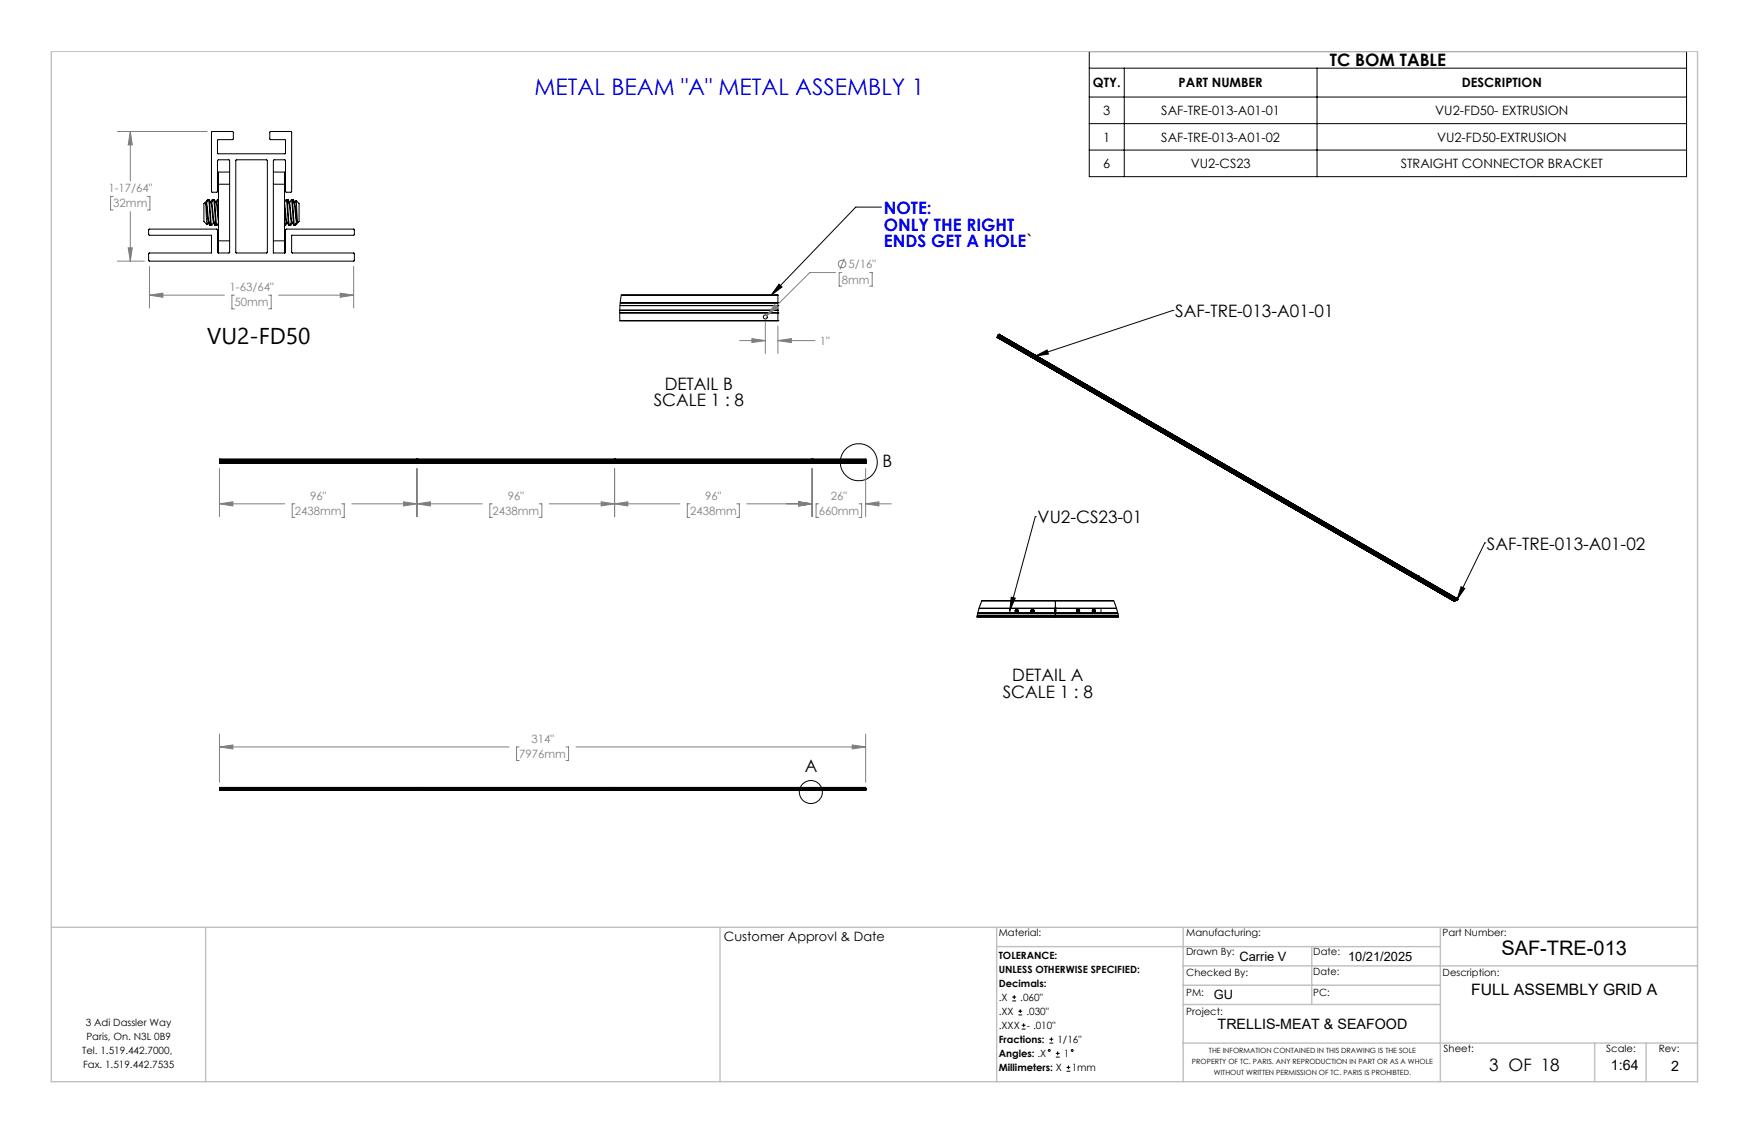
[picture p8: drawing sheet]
<svg xmlns="http://www.w3.org/2000/svg" width="432mm" height="279mm" viewBox="0 0 432 279" stroke-linecap="round" stroke-linejoin="round" font-family="sans-serif">
<defs><g id="words">
<text font-size="5.6" fill="#00f" x="132" y="23.5">METAL BEAM &quot;A&quot; METAL ASSEMBLY 1</text>
<text font-size="5.6" x="51.2" y="84.8">VU2-FD50</text>
<text font-size="4.9" x="370.7" y="235.8">SAF-TRE-013</text>
<g font-size="4.2">
<text x="328.3" y="16.3">TC BOM TABLE</text>
<text x="290.1" y="78.2">SAF-TRE-013-A01-01</text>
<text x="161.4" y="100.3">SCALE 1 : 8</text>
<text x="164.1" y="96.2">DETAIL B</text>
<text x="217.8" y="115.3">B</text>
<text x="256.2" y="129.1">VU2-CS23-01</text>
<text x="367.1" y="135.7">SAF-TRE-013-A01-02</text>
<text x="249.9" y="168">DETAIL A</text>
<text x="247.6" y="172.2">SCALE 1 : 8</text>
<text x="198.7" y="190.6">A</text>
<text x="367.6" y="264.2">3 OF 18</text>
</g>
<g font-size="4.2" fill="#00f">
<text x="218.2" y="52.7">NOTE:</text>
<text x="218.2" y="56.9">ONLY THE RIGHT</text>
<text x="218.2" y="61.1">ENDS GET A HOLE`</text>
</g>
<text font-size="3.9" x="363.2" y="245.6">FULL ASSEMBLY GRID A</text>
<g font-size="3.5">
<text x="300.6" y="253.9">TRELLIS-MEAT &amp; SEAFOOD</text>
<text x="397.7" y="264.2">1:64</text>
<text x="412.6" y="264.3">2</text>
</g>
<g font-size="3.2">
<text x="269.8" y="21.6">QTY.</text>
<text x="291" y="21.6">PART NUMBER</text>
<text x="360.9" y="21.6">DESCRIPTION</text>
<text x="272.4" y="28.4">3</text>
<text x="286.7" y="28.4">SAF-TRE-013-A01-01</text>
<text x="354.4" y="28.4">VU2-FD50- EXTRUSION</text>
<text x="272.4" y="35">1</text>
<text x="286.7" y="35">SAF-TRE-013-A01-02</text>
<text x="354.8" y="35">VU2-FD50-EXTRUSION</text>
<text x="272.4" y="41.5">6</text>
<text x="294" y="41.5">VU2-CS23</text>
<text x="345.8" y="41.5">STRAIGHT CONNECTOR BRACKET</text>
<text x="178.7" y="232.3">Customer Approvl &amp; Date</text>
<text x="306" y="237.1">Carrie V</text>
<text x="332.8" y="237.1">10/21/2025</text>
<text x="299.7" y="246.6">GU</text>
</g>
<g font-size="2.8" fill="#808080">
<text x="26.7" y="47.4">1-17/64&quot;</text>
<text x="28" y="51.2">32mm</text>
<text x="56.7" y="71.8">1-63/64&quot;</text>
<text x="207.8" y="70">8mm</text>
<text x="209.5" y="66.2">5/16&quot;</text>
<text x="57.9" y="75.6">50mm</text>
<text x="202.4" y="85.1">1&quot;</text>
<text x="76.6" y="123.3">96&quot;</text>
<text x="125.4" y="123.3">96&quot;</text>
<text x="174.1" y="123.3">96&quot;</text>
<text x="205.1" y="123.3">26&quot;</text>
<text x="72.8" y="127.1">2438mm</text>
<text x="121.6" y="127.1">2438mm</text>
<text x="170.4" y="127.1">2438mm</text>
<text x="202.1" y="127.1">660mm</text>
<text x="131.2" y="183.3">314&quot;</text>
<text x="128.2" y="187.1">7976mm</text>
</g>
<g font-size="2.5">
<text x="246.6" y="231">Material:</text>
<text x="292.9" y="231">Manufacturing:</text>
<text x="356.2" y="231.1">Part Number:</text>
<text x="246.6" y="236.6">TOLERANCE:</text>
<text x="292.9" y="235.8">Drawn By:</text>
<text x="324.2" y="235.8">Date:</text>
<text x="246.6" y="240.1">UNLESS OTHERWISE SPECIFIED:</text>
<text x="246.6" y="243.6">Decimals:</text>
<text x="292.9" y="241">Checked By:</text>
<text x="292.9" y="245.7">PM:</text>
<text x="324.2" y="245.7">PC:</text>
<text x="324.2" y="240.7">Date:</text>
<text x="356.2" y="241">Description:</text>
<text x="246.6" y="247">.X</text>
<text x="246.6" y="250.5">.XX</text>
<text x="251.9" y="247">.060&quot;</text>
<text x="253.4" y="250.5">.030&quot;</text>
<text x="292.9" y="250.6">Project:</text>
<text x="21.2" y="253.2">3 Adi Dassler Way</text>
<text x="21.3" y="256.7">Paris, On. N3L 0B9</text>
<text x="246.6" y="257.4">Fractions:</text>
<text x="246.6" y="254">.XXX</text>
<text x="253.5" y="254">- .010&quot;</text>
<text x="261.1" y="257.4">1/16&quot;</text>
<text x="20.3" y="260.1">Tel. 1.519.442.7000,</text>
<text x="20.5" y="263.6">Fax. 1.519.442.7535</text>
<text x="246.6" y="260.9">Angles: .X</text>
<text x="262.6" y="260.9">1</text>
<text x="356.4" y="259.7">Sheet:</text>
<text x="396.6" y="259.7">Scale:</text>
<text x="409.5" y="259.7">Rev:</text>
<text x="246.6" y="264.4">Millimeters: X</text>
<text x="264.6" y="264.4">1mm</text>
</g>
<g font-size="1.8">
<text x="294.3" y="262.7">PROPERTY OF TC. PARIS. ANY REPRODUCTION IN PART OR AS A WHOLE</text>
<text x="298.5" y="259.9">THE INFORMATION CONTAINED IN THIS DRAWING IS THE SOLE</text>
<text x="299.7" y="265.4">WITHOUT WRITTEN PERMISSION OF TC. PARIS IS PROHIBTED.</text>
</g>
</g></defs>
<g fill="none" stroke="#000" stroke-width=".25">
<path d="M268.9 12.7h147.5v30.9h-147.5zM268.9 16.8h147.5M277.6 16.8v26.8M325.2 16.8v26.8M52.3 32.5h5.2l.1 .1v1.7l-.2 .2h-3.7v3.3l.1 .2h16.6v-3.5h-3.7l-.1-.2v-1.7l.1-.1h5.2l.1 .1-.1 14.8h-1.3l-.1-.1-.1-7.8-2.7-.1-.2 .2v22.8h2.9l.1-5.7 .2-.1h16.6l.2 .1v1.2l-.2 .2h-15.3v4.2l15.3 .1 .2 .2v1.7l-50.8 .1v-1.8l.2-.2h15.3v-4.3h-15.3l-.2-.2v-1.2l.2-.1h16.7l.1 .1v5.7l3-.1v-22.7l-.2-.2-2.8 .1v7.8l-1.5 .1zM58.2 39.5l7.6-.1 .2 .2v22.7l-.1 .1-7.7-.1zM268.9 24h147.5M268.9 30.5h147.5M268.9 37h147.5M50.7 49.9l.4 5.5 .4-.6M50.7 49.9a1.59 1.59 0 0 0-.4 1.7v1.7a1.78 1.78 0 0 0 .8 2.1M50.7 49.9l.8 4.9"/>
<path d="M51.3 49.3l-.4 .4 .3 .1M51.3 49.3v.2M51.3 49.3h.1M51.4 54.9l.4 .7M51.4 49.3l-.5 .8 .7 4.7M51.5 49.3l.6 6.3M51.6 54.8l.5 .8M51.6 49.3a6.4 6.4 0 0 1 .9 3.8l.2 1.7-.4 .8M51.6 49.3l.6 6.3h-.1M51.6 54.9l.2 .7M51.8 55.6h.1M51.9 55.5v.1"/>
<path d="M52 55.5l-.1 .1M52.2 50.1l.5-.8h.2l.5 .8M52.2 50.2l.3 .9a11 11 0 0 0 .6 4.1l.2 .4M52.4 49.3l.1 .3M52.6 49.3h-.2l-.4 .7M52.6 49.3h.1M52.7 54.9l.4 .7M52.7 49.3l.5 5.5 .1 .8h.2M52.9 49.3l.7 6.3 .3-.7M52.9 54.9l.2 .7M53.1 55.4l.1 .2h-.1M53.3 55.5l-.1 .1"/>
<path d="M53.4 50.2l.6 4.6M53.5 50.1l.4 3.5M53.7 49.3l-.4 .7M53.7 49.3l.1 .3M53.7 49.3h.2M53.9 49.3v.1M53.9 49.4l-.4 .7M53.9 59.4v3M53.9 45.5v13.9M53.9 59.4h2.8M53.9 45.5h2.8M56.7 42.5h-2.8v3"/>
<path d="M67.5 42.5h2.7v3M67.5 59.4h2.7M67.5 45.5h2.7M70.2 50.1l.6 4.7M70.2 51.3l.5 3.5-.5 .8M70.2 50l.5-.7h.1a6.7 6.7 0 0 1 .9 3.9l.3 1.6M70.2 59.4v3M70.2 50h.1M70.2 45.5v13.9M70.3 55.5l.2 .1M70.4 55.3l.1 .3M70.7 49.3l.6 6.3"/>
<path d="M70.8 54.8l.5 .8M70.8 49.3l.7 6.3M70.9 55l-.4 .6M71 49.3h.2l.1 .8M71 49.3l.1 .3M71 49.3l-.1 .2M71.1 49.3l.4 .7M71.3 55.6h.2M71.6 55.6h.1M71.6 55.6h.2M71.7 55.3l.1 .3M71.9 49.3l.7 6.3-.5-.8"/>
<path d="M72 54.8l-.5 .8M72.1 49.3l.6 6.3 .5-.8-.6-4.6M72.1 49.3l.5 .8M72.1 49.3h-.2l-.5 .8 .7 4.7M72.2 55l-.4 .6M72.3 49.3l-.1 .2M72.3 49.5l-.1-.2h.2l.4 .7M72.4 49.3l.2 .8M72.7 50.1l.4-.6 .4 5.5-.2-.4-.6-4.4M72.9 55.4v.2M72.9 55.6h.1M73.1 55.1l.2 .1-.4 .4"/>
<path d="M73.1 49.5a1.83 1.83 0 0 1 .7 2.1v1.7a1.71 1.71 0 0 1-.3 1.7M217.6 51.1h-6.3l-20.9 21.7M153 76.6h39.1h-39.1M153 77.2h39.1M153.1 75.4h39M153.1 74.8h39h-39M192.1 72.8h-38.7l-.4 3.5v2.9h39.1M192.1 75.4h.1M192.1 77.2h.1M192.1 72.8h.1M192.1 79.2h.1M192.1 72.8v6.4"/>
<path d="M192.3 70.1l.8 .7-2.7 2zM289.6 76.6h.1M289.6 76.6l-34 11.3M246.2 83.2h.1M246.2 83.3h.1M246.2 83.3l112.8 65.1M246.2 83.2l112.8 65.2M246.3 83.2l-.1 .1M246.4 82.7h.1M246.4 82.9h.1M246.4 82.9l103.5 59.7M246.4 82.7l34.5 19.9"/>
<path d="M246.4 82.7v.2M246.5 83h.1M246.5 83l33.3 19.3M246.5 82.7l112.7 65.1M246.5 83l-.3 .2M246.5 82.9v.2M246.5 82.6h.1M246.5 82.6l112.8 65.1M246.5 82.6v.1M246.6 82.5h.1M246.6 82.6h.1M246.6 82.5l112.8 65.2"/>
<path d="M246.6 82.6l34.5 19.9M246.6 82.5v.1M246.7 82.5h.1M246.7 82.5l69 39.8M246.7 82.5h-.1M246.7 82.6l-.1 .1M255.6 87.9l2.9-1.5 .3 1zM54.2 113.8h.1M54.2 113.7h.1M54.2 113.9h.1M54.2 114.1h.1M54.2 113.3h.1"/>
<path d="M54.2 114.4h.1M54.2 113.3v1.1M54.2 113.7h159.5M54.2 114.1h159.5M54.2 113.8h159.5M54.2 113.9h159.5M54.2 113.3h159.5M54.2 114.4h159.5M101.4 114.1h.1M101.4 113.6h.1M101.4 113.7h.1M101.5 113.7h.1"/>
<path d="M101.5 113.6h.1M101.5 114.1h.1M101.5 113.6l-.1 .1M101.5 114.1h-.1M101.5 113.6v.1M102 113.6h.1M102 114.1h.1M102.1 114.1h.1M102.1 113.7h.1M102.1 113.6h.1M102.1 114.1h-.1M102.1 113.6v.1"/>
<path d="M102.9 113.8h.1M102.9 113.7h.1M102.9 113.9h.1M102.9 114.1h.1M102.9 113.3h.1M102.9 114.4h.1M102.9 113.3v1.1M103.8 113.7h.1M103.8 113.6h.1M103.8 114.1h.1M103.8 113.6v.1M103.9 114.1h-.1"/>
<path d="M103.9 114.1h.1M103.9 113.6h.1M103.9 113.7h.1M103.9 113.6v.1M103.9 113.6l-.1 .1M104.4 113.6h.1M104.4 113.7h.1M104.4 114.1h.1M104.5 113.7h.1M104.5 113.6h.1M104.5 114.1h.1M104.5 113.6v.1"/>
<path d="M104.5 113.6l-.1 .1M104.5 114.1h-.1M150.1 113.7h.1M150.1 113.6h.1M150.1 114.1h.1M150.2 113.7h.1M150.2 114.1h.1M150.2 113.6h.1M150.2 113.6v.1M150.2 113.6l-.1 .1M150.2 114.1h-.1M150.8 113.7h.1"/>
<path d="M150.8 113.6h.1M150.8 114.1h.1M150.9 113.6h.1M150.9 113.7h.1M150.9 114.1h.1M150.9 113.6l-.1 .1M150.9 114.1h-.1M150.9 113.6v.1M151.7 113.7h.1M151.7 113.8h.1M151.7 113.9h.1M151.7 114.1h.1"/>
<path d="M151.7 113.3h.1M151.7 114.4h.1M151.7 113.3v1.1M152.6 113.7h.1M152.6 113.6v.1M152.6 113.6h.1M152.6 114.1h.1M152.7 113.6h.1M152.7 113.6v.1M152.7 114.1h.1M152.7 113.6l-.1 .1M152.7 113.7h.1"/>
<path d="M152.7 114.1h-.1M153.2 113.6h.1M153.2 114.1h.1M153.3 113.6h.1M153.3 113.7h.1M153.3 114.1h-.1M153.3 114.1h.1M153.3 113.6v.1M198.9 113.7h.1M198.9 114.1h.1M198.9 113.6h.1M199 113.6h.1"/>
<path d="M199 113.7h.1M199 113.6l-.1 .1M199 114.1h-.1M199 114.1h.1M199 113.6v.1M199.5 113.6h.1M199.5 113.7h.1M199.5 114.1h.1M199.5 114.1h.2M199.6 113.7h.1M199.6 114.1h.1M199.6 113.6h.1"/>
<path d="M199.6 113.6l-.1 .1M199.6 114.1h-.1M199.7 113.6l-.1 .1M199.7 113.6v.1M200.5 113.7h.1M200.5 113.8h.1M200.5 113.9h.1M200.5 114.1h.1M200.5 113.3h.1M200.5 114.4h.1M200.5 113.3v1.1M201.3 113.7h.1"/>
<path d="M201.3 113.6v.1M201.3 113.6h.1M201.3 114.1h.1M201.4 114.1h-.1M201.4 114.1h.1M201.4 113.6h.1M201.4 113.7h.1M201.5 113.6l-.1 .1M201.5 114.1h-.1M201.5 113.6l-.2 .1M202 114.1h.1M202 113.6h.1"/>
<path d="M202 113.7h.1M202.1 114.1h.1M202.1 113.7h.1M202.1 113.6h.1M202.1 114.1h-.1M202.1 113.6v.1M202.1 113.6l-.1 .1M213.7 113.7h.1M213.7 113.8h.1M213.7 113.9h.1M213.7 114.1h.1M213.7 113.3h.1"/>
<path d="M213.7 114.4h.1M213.7 113.3v1.1M279.7 102.1v.1M279.8 102.3h.1M279.8 102.2v.1M279.8 102.2l.1 .1M279.8 102.2h.1M279.9 102.3h.1M279.9 102.3l.3 .3M280.2 102.5h.1M280.2 102.5v.1M280.2 102.5l.1 .1"/>
<path d="M280.2 102.6h.1M280.3 102.4h.1M280.3 102.6l.7 .3M280.3 102.6h.1M280.4 102.5l-.1 .1M280.7 103.2h.1M280.7 103.1h.1M280.7 103.1l78.3 45.2M280.8 103.2h-.1M280.9 102.8h.1M280.9 102.6h.1M280.9 102.9h.1"/>
<path d="M280.9 102.6v.3M280.9 102.9l-.2 .2M280.9 102.9l.6 .4M281 102.9l.5 .4M281 102.8v.2M281 102.5h.1M281 102.5l-.1 .1M281.1 102.5h.1M281.2 102.5l-.1 .1M281.2 102.4h.1M281.2 102.4h-.1M281.5 103.3h.1"/>
<path d="M281.5 103.2h.1M281.5 103.2l.1 .1M281.6 103.3h.1M281.5 103.2v.1M281.6 103.2h.1M281.6 103.2v.1M281.6 103.2l-.1 .1M281.6 103.3l.3 .2M281.9 103.5h.1M281.9 103.5l.1 .1M282 103.5h.1M282 103.6h.1"/>
<path d="M282 103.5v.1M282 103.4h.1M282 103.5h-.1M282 103.6l32.3 18.6M282.2 103.5l.1 .2M282.3 103.7h.1M255.6 127.5h.1M255.6 127.5l-6.3 23.2M314.1 122v.1M314.3 122.2h.1M314.3 122.1v.1M314.3 122.1l.1 .1"/>
<path d="M314.3 122.1h.1M314.4 122.2h.1M314.4 122.2l.3 .2M314.7 122.4h.1M314.7 122.4l.1 .1M314.7 122.4v.1M314.7 122.5h.1M314.8 122.3l-.1 .1M314.8 122.5l1.2 .7M314.8 122.5l.6 .4M314.8 122.5h.1M315.2 123.1h.1"/>
<path d="M315.2 123h.1M315.2 123v.1M315.4 122.7h.1M315.4 122.5h.1M315.4 122.7l43.8 25.3M315.4 122.5v.4M315.4 122.9l-.2 .1M315.4 122.9l.6 .3M315.5 122.9h.1M315.5 122.7v.2M315.5 122.4h.1M315.5 122.4l-.1 .1"/>
<path d="M315.6 122.4h.1M315.6 122.3h.1M315.6 122.3v.1M315.7 122.3h.1M315.7 122.3l43.8 25.3M315.7 122.4l-.1 .1M315.7 122.3h-.1M316 123.2h.1M316 123.1l.1 .1M316.1 123.2h.1M316 123.1h.1M316.1 123.2l.3 .2"/>
<path d="M316.4 123.4h.1M316.4 123.4l.1 .1M316.4 123.4v.1M316.4 123.5h.1M316.5 123.4h.1M316.5 123.4v.1M316.5 123.5l32.3 18.6M316.5 123.5h.1M316.7 123.5v.1M316.7 123.6h.1M366.6 134h.1M366.6 134l-6.9 14"/>
<path d="M241.4 151.4l34.6 .1M241.4 151.3h34.5M241.7 150.1h34M242.4 148.3h32.6l.8 2.2 .4 1.8h-35l.5-2.1zM242.4 148.3h32.6M249.3 150.1v1.2M249.7 147.4l.9 .2-1.3 3.1zM250.7 150.6l.2 .4a.36 .36 0 0 1 .1-.5 .36 .36 0 0 1 .5 .2 .36 .36 0 0 1-.4 .4 .36 .36 0 0 1-.4-.1 .36 .36 0 0 1 0-.4zM250.8 150.5a.39 .39 0 0 1 .6 .1 .39 .39 0 0 1-.2 .5 .39 .39 0 0 1-.6-.3M250.8 150.9l.2 .1M250.8 150.7v.2M251 150.5l.2 .2"/>
<path d="M251 150.5l-.2 .2M251.2 150.9l-.2 .1M251.2 150.7v.2M254.6 150.5v.3l.1 .2a.34 .34 0 0 1 .1-.5 .34 .34 0 0 1 .5 .2 .34 .34 0 0 1-.3 .4h-.3l-.2-.3M254.6 150.5l-.1 .3M254.6 150.5a.4 .4 0 0 1 .7 0 .4 .4 0 0 1-.2 .6 .4 .4 0 0 1-.6-.3M254.7 150.9l.2 .1M254.7 150.7v.2M254.9 150.5l.2 .2M254.9 150.5l-.2 .2M255.1 150.9l-.2 .1M255.1 150.7v.2"/>
<path d="M260.4 150.1v1.2M260.6 151.4v.1M260.6 151.3h.1M260.6 152h.1M260.6 148.3v4M260.6 150.1h.1M260.7 150.1v1.2M266 150.8l.1 .2M266.1 150.6l-.1 .2M266.1 151h.2M266.1 150.6h.2M266.1 150.4a.4 .4 0 0 0-.3 .5 .4 .4 0 0 0 .6 .2 .4 .4 0 0 0 .1-.6"/>
<path d="M266.2 150.4a.36 .36 0 0 0-.5 .3 .36 .36 0 0 0 .4 .4 .36 .36 0 0 0 .3-.5h-.5l.3-.2 .3 .1M266.2 150.4l.3 .1M266.3 150.6l.1 .2M266.4 150.8l-.1 .2M269.8 150.5l-.1 .3 .2 .2a.36 .36 0 0 1 .1-.5 .36 .36 0 0 1 .5 .2 .36 .36 0 0 1-.4 .4l-.3-.1-.1-.2M269.8 150.5l-.1 .3M269.8 150.5a.4 .4 0 0 1 .6 .1 .4 .4 0 0 1-.2 .6 .4 .4 0 0 1-.5-.4M269.9 150.9l.2 .1M269.9 150.7v.2M270.1 150.5l.2 .2M270.1 150.5l-.2 .2M270.3 150.9l-.2 .1"/>
<path d="M270.3 150.7v.2M271.8 150.1v1.2M276.1 152h-34.9M348.7 141.9v.1M348.8 142.1h.1M348.8 142v.1M348.8 142h.1M348.8 142l.1 .1M348.8 142.1l.4 .2M348.9 142.1h.1M349.2 142.3h.1M349.2 142.3v.1"/>
<path d="M349.2 142.3l.1 .1M349.2 142.4h.1M349.2 142.4l.7 .4M349.3 142.4h.1M349.3 142.3h.1M349.7 142.9h.1M349.7 143h.1M349.7 142.9l9.3 5.4M349.7 142.9v.1M349.9 142.4h.1M349.9 142.6h.1M349.9 142.8h.1"/>
<path d="M349.9 142.4v.4M349.9 142.8l-.2 .1M349.9 142.8l.5 .3M350 142.3h.1M350 142.3l-.1 .1M350.1 142.3h.1M350.1 142.3l9.3 5.3M350.1 142.3l-.1 .1M350.2 142.2h.1M350.2 142.2l-.1 .1M350.5 143.1h.1M350.4 143.1h.1"/>
<path d="M350.5 143h.1M350.5 143l.1 .1M350.5 143l-.1 .1M350.6 143.1h.1M350.6 143.1h-.1M350.6 143.1l.3 .2M350.9 143.3h.1M350.9 143.3l.1 .1M350.9 143.3v.1M350.9 143.4h.1M351 143.4l8.2 4.8M351 143.4h.1"/>
<path d="M351 143.3h.1M351.2 143.4v.1M351.2 143.5h.1M358.7 148l.1 .1zM358.7 148.1v.1M358.8 148h-.1M359 148.3h.1M359 148.4h.1M359.2 148.2v.1M359.2 148h.1M359.2 147.8h.1M359.2 148.2h.1"/>
<path d="M359.2 147.9h.1M359.2 147.8v.2M359.2 148.2l-.2 .1M359.2 148.3l-.2 .1M359.3 148.2h.1M359.3 147.8h.1M359.3 147.8l-.1 .1M359.3 147.7h.1M359.3 147.7v.1M359.3 147.7l-.1 .1M359.3 147.8v.4M359.4 147.7h.1"/>
<path d="M359.4 148.1v.1M359.4 147.8h.1M359.4 147.8v.3M359.4 147.8h-.1M359.4 148.2h-.1M359.4 147.6v.1M359.4 147.7v.1M359.5 147.7h.1M359.5 147.8h.1M359.5 148.1h.1M359.5 148h.1M359.5 147.7l-.3 .1"/>
<path d="M359.5 147.7v.4M359.5 147.6h.1M359.5 147.7l.2 .2M359.5 147.6h-.1M359.5 147.6v.2M359.7 148h.1M359.7 147.9h.1M359.7 147.9l-.2 .2M359.7 147.9l-.2 .1M359.7 148l-.2 .1M359.7 148l-.7 .4M360.7 144.8l.9 .4-1.9 2.8z"/>
<path d="M54.2 195h159.5M54.2 194.8h.1M54.2 195h.1M54.2 194.9v.1M54.2 194.7h.1M54.2 194.3v.1M54.2 194.8h159.5M54.2 194.9h159.5M54.2 194.3h159.5M54.2 194.7h159.5M54.2 194.4v.5M101.1 194.7v.1"/>
<path d="M101.4 194.8h.1M101.4 194.7h.1M101.4 194.7v.1M101.4 194.7l.1 .1h-.1M101.4 194.7l.1 .1M101.5 194.8h-.1M102 194.8h.1M102 194.7h.1M102 194.7v.1M102.1 194.7h.1M102.1 194.8h.1M102.1 194.7v.1"/>
<path d="M102.9 194.8h.1M102.9 195h.1M102.9 194.4v.6M102.9 194.7h.1M102.9 194.3v.1M103.8 194.7v.1M103.8 194.8h.1M103.8 194.7h.1M103.9 194.8h.1M103.8 194.7l.1 .1zM103.9 194.7v.1M103.9 194.7h.1"/>
<path d="M103.9 194.7h-.1M104.4 194.7l.1 .1M104.4 194.7v.1M104.4 194.7l.1 .1zM104.4 194.8h.1M104.5 194.8h.1M104.5 194.7v.1M104.7 194.7v.1M149.9 194.7v.1M150.1 194.7l.1 .1M150.1 194.7v.1M150.1 194.7l.1 .1z"/>
<path d="M150.1 194.8h.1M150.2 194.8h.1M150.2 194.7h.1M150.2 194.7v.1M150.8 194.8h.1M150.8 194.7h.1M150.8 194.7v.1M150.8 194.7l.1 .1zM151.7 194.8h.1M151.7 194.4v.6M151.7 195h.1M151.7 194.3v.1"/>
<path d="M151.7 194.7h.1M151.8 194.7v.1M152.6 194.8h.1M152.7 194.8h.1M152.6 194.7v.1M152.6 194.7h.1M152.6 194.7v.1l.1-.1M153.2 194.8h.1M153.2 194.7h.1M153.2 194.7v.1M153.2 194.7l.1 .1zM153.3 194.8h-.1"/>
<path d="M153.3 194.7v.1M153.5 194.7v.1M198.7 194.7v.1M198.9 194.8h.1M198.9 194.7h.1M198.9 194.7v.1M199 194.7h.1M198.9 194.7l.1 .1zM198.9 194.7l.1 .1h-.1M199 194.8h.1M199 194.7v.1M199.5 194.7l.1 .1"/>
<path d="M199.5 194.7v.1M199.6 194.7h.1M199.5 194.8h.1M199.5 194.7l.2 .1h-.2M199.6 194.8h.1M199.6 194.7v.1M199.6 194.7v.1zM200.5 194.9h.1M200.5 194.4v.6M200.5 195h.1M200.5 194.3v.1M200.5 194.7h.1"/>
<path d="M200.5 194.7v.1M201.4 194.7v.1M201.4 194.8h.1M201.4 194.7h.1M201.4 194.7l-.1 .1 .1-.1M202 194.7v.1M202 194.7h.1M202 194.8h.1M202 194.7l.1 .1zM202.3 194.7v.1M213.7 194.9h.1M213.7 194.9v.1"/>
<path d="M213.7 195h.1M213.7 194.3v.1M213.7 194.7h.1M213.7 194.4v.5M249.9 247.1h1M249.9 246.1h1M250.4 245.6v1M251.4 250.5h1M251.4 249.6h1M251.9 249.1v.9M252.2 254h1M252.2 253h1"/>
<path d="M252.7 252.6v.9M259.1 257.5h.9M259.1 256.5h.9M259.6 256v1M260.7 260h.9M261.1 259.5v1M260.7 260.9h.9M263.3 264.4h.9M263.3 263.5h.9M263.8 263v.9"/>
<circle cx="188.9" cy="78.2" r=".49"/>
<circle cx="212" cy="114.1" r="4.6"/>
<circle cx="213.2" cy="114.2" r=".09"/>
<circle cx="251" cy="150.8" r=".27"/>
<circle cx="254.9" cy="150.8" r=".27"/>
<circle cx="266.2" cy="150.8" r=".27"/>
<circle cx="270.1" cy="150.8" r=".27"/>
<circle cx="104.5" cy="194.8" r=".06"/>
<circle cx="152.6" cy="194.8" r=".06"/>
<circle cx="200.2" cy="195.5" r="2.84"/>
<circle cx="201.4" cy="194.8" r=".06"/>
<circle cx="259.1" cy="259.3" r=".23"/>
<circle cx="264.7" cy="259.3" r=".23"/>
</g>
<g fill="none" stroke="#808080" stroke-width=".25">
<path d="M29 32.5h22.1M32.2 32.5l.5 3.3h-1.1zM32.2 32.5v12.2M27.9 48.5h-.6v3.3h.6M32.2 52.2v12.3M36.4 48.5h.6v3.3h-.6M29 64.5h6.6M31.6 61.2h1.1l-.5 3.3zM36.9 72.8l3.3-.4v1zM36.9 72.8h18.5M36.9 65.7v10.3M57.9 72.8h-.6v3.4h.6"/>
<path d="M66.3 72.8h.7v3.4h-.7M68.8 72.8h18.5M84 72.4l3.3 .4-3.3 .6zM87.3 65.7v10.3M188.9 79.5v7.7M191.3 75.2l.7 .7-2.7 2zM206.3 67.3h-6.4l-10.6 10.6M207.8 67.3h-.6v3.3h.6M208.5 63.8l-1.1 2.7M214.7 67.3h.6v3.3h-.6M182.6 84.1h6.3M185.6 83.6l3.3 .5-3.3 .5z"/>
<path d="M192.1 84.1l3.3-.5v1zM192.1 80.4v6.8M192.1 84.1h9.1M54.2 115.6v11.9M102.9 115.6v11.9M151.7 115.6v11.9M200.5 115.6v11.9M213.7 115.6v11.9M54.2 124.4l3.3-.5v1zM54.2 124.4h16.1M72.8 124.4h-.7v3.3h.7M84.3 124.4h.7v3.3h-.7"/>
<path d="M86.9 124.4h32.2M99.7 123.9l3.2 .5-3.2 .5zM102.9 124.4l3.4-.5v1zM121.6 124.4h-.7v3.3h.7M133.1 124.4h.7v3.3h-.7M135.6 124.4h32.3M148.4 123.9l3.3 .5-3.3 .5zM151.7 124.4l3.3-.5v1zM170.3 124.4h-.6v3.3h.6M181.9 124.4h.6v3.3h-.6M184.4 124.4h16.1M197.2 123.9l3.3 .5-3.3 .5z"/>
<path d="M202.1 124.4h-.6v3.3h.6M212.1 124.4h.6v3.3h-.6M213.7 124.4l3.3-.5v1zM213.7 124.4h6.4M54.2 184.4l3.3-.5v1zM54.2 184.4h71.5M54.2 181.2v11.9M128.2 184.4h-.7v3.3h.7M139.7 184.4h.7v3.3h-.7M142.2 184.4h71.5M210.4 183.9l3.3 .5-3.3 .5zM213.7 181.2v11.9"/>
<circle cx="207.9" cy="65.2" r=".95"/>
</g>
<path d="M12.7 12.7h406.4" fill="none" stroke="#c0c0c0" stroke-width=".25"/>
<g fill="none" stroke="#c0c0c0" stroke-width=".35">
<path d="M12.7 12.7v254.3h406.4v-254.3M12.7 228.9h406.4M50.8 228.9v38.1M177.8 228.9v38.1M246.1 233.6h109.5M246.1 228.9v38.1M292.1 238.4h127M292.1 228.9v38.1M323.8 233.6v14.3M355.6 228.9v38.1M292.1 257.5h127M292.1 243.2h63.5"/>
<path d="M292.1 247.9h63.5M393.7 257.5v9.5M406.4 257.5v9.5"/>
</g>
<g fill="#000">
<path d="M192.3 70.1l.8 .7-2.7 2z"/>
<path d="M360.7 144.8l.9 .4-1.9 2.8zM255.6 87.9l2.9-1.5 .3 1zM249.7 147.4l.9 .2-1.3 3.1z"/>
</g>
<path d="M54.2 184.4l3.3-.5v1zM210.4 183.9l3.3 .5-3.3 .5zM54.2 124.4l3.3-.5v1zM99.7 123.9l3.2 .5-3.2 .5zM102.9 124.4l3.4-.5v1zM148.4 123.9l3.3 .5-3.3 .5zM151.7 124.4l3.3-.5v1zM197.2 123.9l3.3 .5-3.3 .5zM213.7 124.4l3.3-.5v1zM197.2 123.9l3.3 .5-3.3 .5zM32.2 32.5l.5 3.3h-1.1zM31.6 61.2h1.1l-.5 3.3zM84 72.4l3.3 .4-3.3 .6zM36.9 72.8l3.3-.4v1zM191.3 75.2l-2 2.7 2.7-2zM185.6 83.6l3.3 .5-3.3 .5zM192.1 84.1l3.3-.5v1z" fill="#808080"/>
<use href="#words"/>
</svg>
